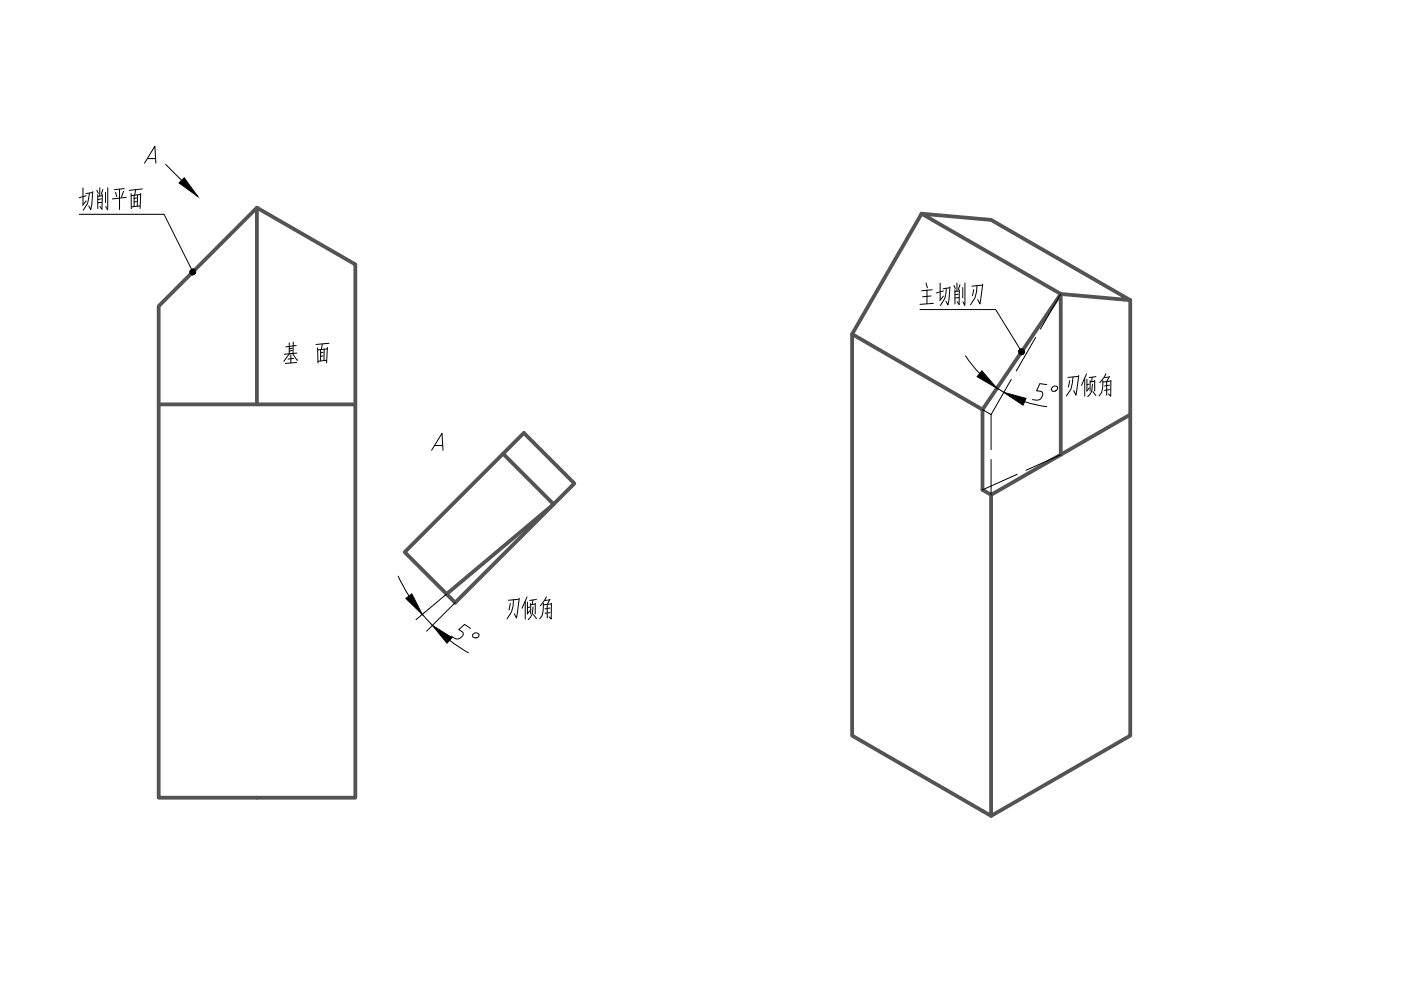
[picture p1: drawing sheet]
<svg xmlns="http://www.w3.org/2000/svg" width="297mm" height="210mm" viewBox="0 0 297 210" stroke-linecap="round" stroke-linejoin="round" font-family="sans-serif">
<defs><g id="words">
<g font-size="8.8">
<text x="15.5" y="45.9">切削平面</text>
<text x="224.7" y="85.4">刃倾角</text>
<text x="106.2" y="132.6">刃倾角</text>
</g>
<g font-size="8.4">
<text x="193.7" y="66">主切削刃</text>
<text x="58.9" y="78.3">基 面</text>
</g>
</g></defs>
<path d="M54.5 44l-20.9 20.9v104.2h41.7v-113l-20.8-12.1v41.7M195.4 45.3l-14.7 25.5v85.2l29.4 17v-68.1M195.4 45.3l29.5 17-16.6 24.5v17.1l1.8 1 29.5-17M195.4 45.3l14.7 1.3 29.5 17-14.7-1.3v34.1M180.7 70.8l27.6 16M239.6 63.6v92.4l-29.5 17M33.6 85.7h41.7M106.7 96.2l10.7 10.7-22.7 19.1M111.1 91.8l10.7 10.7-25.3 25.3-10.7-10.7z" fill="none" stroke="#535353" stroke-width=".8"/>
<path d="M219.6 71.6l-4.1 7.1M224.9 62.3l-4.3 7.5M208.3 86.8l1.8 1.1M210.1 87.9v7.4M210.1 97.4v7.5M214.4 80.4l-4.3 7.5M224.9 96.4l-7.4 3.3M215.7 100.6l-7.4 3.3" fill="none" stroke="#000" stroke-width=".21"/>
<path d="M204.7 75.4l1.2 1.7 1.8 2.1M211.4 82.3l1.5 .9M217.3 85.2l1.9 .5 2.7 .5M221.9 81.5l-1.4-.2-.7 1.6 1 .1 .3 .2a1.29 1.29 0 0 1-1.3 1.7l-.9-.2M224.9 96.4h.1M84.4 122.1l2.3 4.3M89.6 130.2l2.1 2.4M94.7 126l-6.5 5.4M95.3 135.7l4 2.7M96.5 127.8l-6 6M99.8 133.2l-1.3-.8-1.2 1.1 .8 .5 .1 .4a1.31 1.31 0 0 1-1.8 1l-.7-.6M100.2 134.5a.79 .79 0 0 1 1.4 .1 .72 .72 0 0 1-.7 .6 .72 .72 0 0 1-.7-.5z" fill="none" stroke="#000" stroke-width=".21"/>
<path d="M208.2 78.6l3.2 3.7-4.2-2.4zM212.8 83.2l4.7 1.3-.6 1.4zM86 126.9l1.3-1 2.2 4.4zM91.7 132.6l4.1 2.6-1 1.2z" fill="#000" stroke="#000" stroke-width=".21"/>
<!-- layer: 0 -->
<g fill="#000" stroke="#000" stroke-width=".21">
<path d="M40.3 57.9l.2 .2 .4-.5zM40.9 57.6l-.1 .7-.3-.2zM40.9 57.6l-.1 .7 .3-.1z"/>
<path d="M40.4 57.3l.5 .3-.3-.5zM40.4 57.3l.5 .3h-.6zM40.3 57.6v.3l.6-.3z"/>
<path d="M40.9 57.6l.2 .6 .3-.2zM40.9 57.6l.6 .1-.1 .3zM40.9 57.6l.6 .1-.1-.3z"/>
<path d="M41.2 57.1l-.3 .5 .5-.2zM40.9 57l.3 .1-.3 .5zM40.6 57.1l.3 .5v-.6z"/>
<path d="M216.1 74.9l.2 .2 .3-.5zM216.6 74.6v.6l-.3-.1zM216.6 74.6v.6l.3-.1z"/>
<path d="M216.3 74.1l-.2 .2 .5 .3zM216.1 74.3l.5 .3h-.6zM216 74.6l.1 .3 .5-.3z"/>
<path d="M216.6 74.6l.3 .5 .2-.2zM216.6 74.6h.6l-.1 .3zM216.6 74.6h.6l-.1-.3z"/>
<path d="M216.9 74.1l-.3 .5 .5-.3zM216.6 74l.3 .1-.3 .5zM216.3 74.1l.3 .5v-.6z"/>
</g>
<path d="M16.8 45.4h18l6.1 12.2M195.1 65.6h16l5.5 9" fill="none" stroke="#000" stroke-width=".21"/>
<!-- layer: bg/lB -->
<path d="M39.1 37.7l2.8 3.9-3.9-2.8z" fill="#000" stroke="#000" stroke-width=".21"/>
<path d="M30.6 34.6l2.2-3.6 .2 3.6M31.3 33.6h1.7M35.1 34.9l6.8 6.7M91.5 95.5l2.2-3.6 .2 3.6M92.1 94.5h1.7" fill="none" stroke="#000" stroke-width=".21"/>
<use href="#words"/>
</svg>
